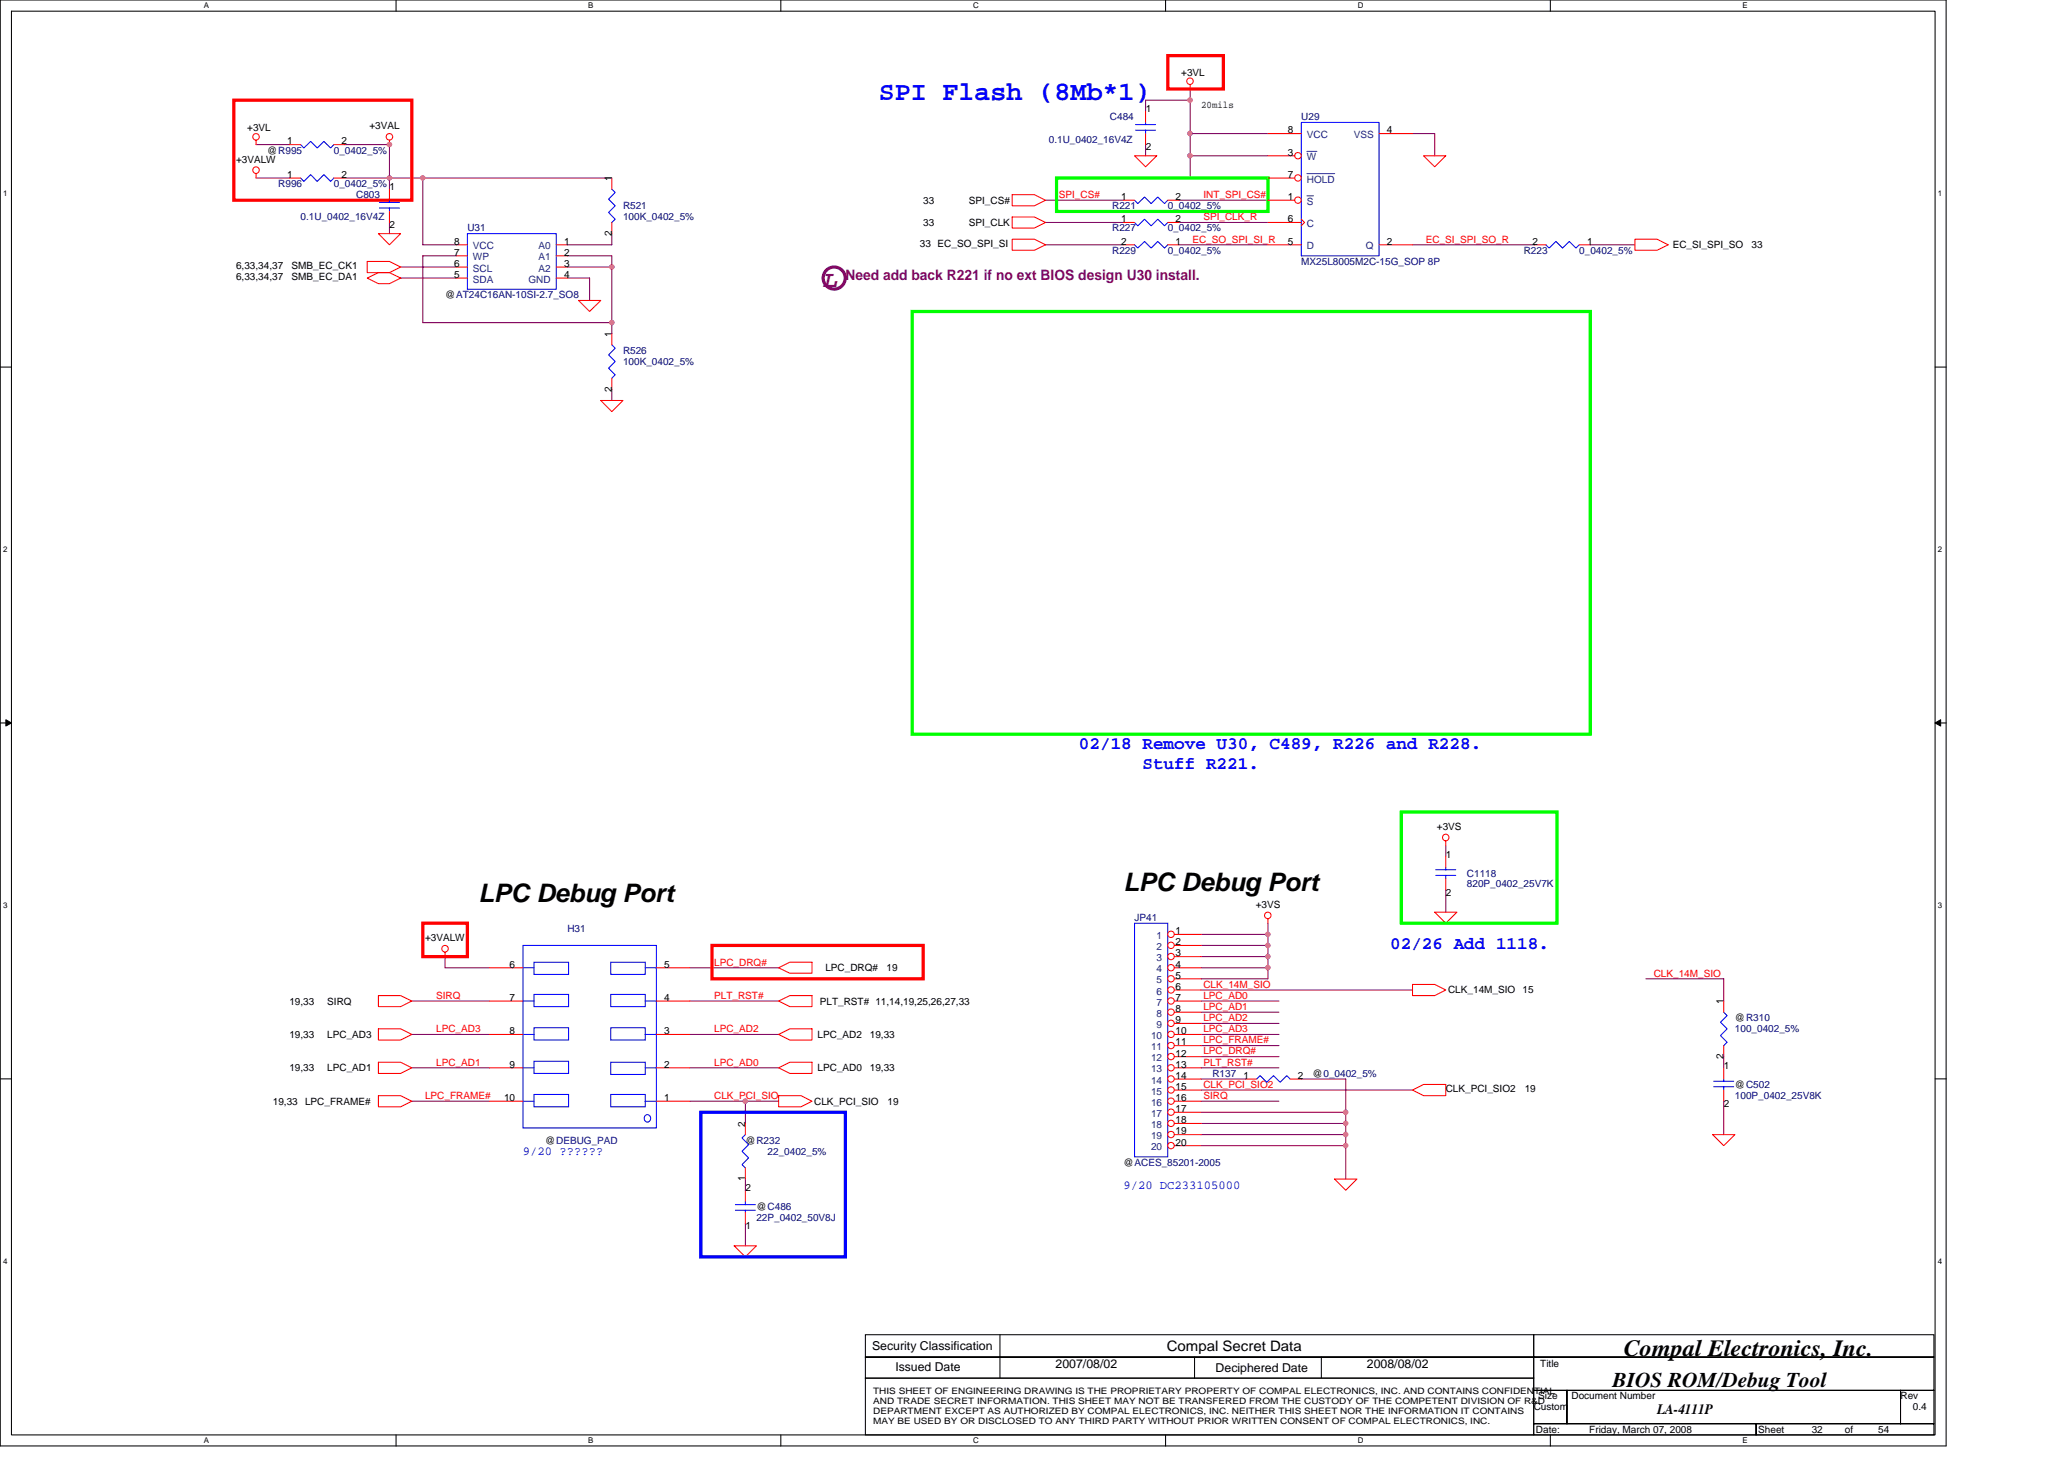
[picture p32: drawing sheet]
<svg xmlns="http://www.w3.org/2000/svg" width="297mm" height="210mm" viewBox="0 0 297 210" stroke-linecap="round" stroke-linejoin="round" font-family="sans-serif">
<defs><g id="words">
<text font-size="3.8" fill="#00f" x="126.5" y="14.4">SPI Flash (8Mb*1)</text>
<g font-size="3.7">
<text x="68.9" y="129.8">LPC Debug Port</text>
<text x="161.7" y="128.2">LPC Debug Port</text>
</g>
<text font-size="3.3" fill="#800080" x="118.5" y="41.2">L</text>
<text font-size="3.3" x="233.7" y="195.1">Compal Electronics, Inc.</text>
<text font-size="3" x="232.1" y="199.6">BIOS ROM/Debug Tool</text>
<g font-size="2.5" fill="#00f">
<text x="155.3" y="107.8">02/18 Remove U30, C489, R226 and R228.</text>
<text x="164.4" y="110.7">Stuff R221.</text>
<text x="200.1" y="136.6">02/26 Add 1118.</text>
</g>
<text font-size="2.1" fill="#800080" x="121.7" y="40.3">Need add back R221 if no ext BIOS design U30 install.</text>
<g font-size="2.1">
<text x="167.9" y="194.4">Compal Secret Data</text>
<text x="238.5" y="203.5">LA-4111P</text>
</g>
<g font-size="1.8" fill="#00f">
<text x="75.3" y="166.2">9/20 ??????</text>
<text x="161.7" y="171">9/20 DC233105000</text>
</g>
<g font-size="1.8">
<text x="125.5" y="194.2">Security Classification</text>
<text x="128.9" y="197.3">Issued Date</text>
<text x="151.9" y="196.8">2007/08/02</text>
<text x="174.9" y="197.4">Deciphered Date</text>
<text x="196.7" y="196.8">2008/08/02</text>
</g>
<g font-size="1.4">
<text x="170" y="10.9">+3VL</text>
<text x="164.9" y="16.2">1</text>
<text x="172.9" y="15.6">20mils</text>
<text x="34" y="23.4">+3VALW</text>
<text x="35.6" y="18.9">+3VL</text>
<text x="38.5" y="22.1">@R995</text>
<text x="41.3" y="20.8">1</text>
<text x="49.2" y="20.8">2</text>
<text x="53.2" y="18.6">+3VAL</text>
<text x="164.9" y="21.6">2</text>
<text x="185.4" y="22.4">3</text>
<text x="185.4" y="19.2">8</text>
<text x="199.6" y="19.2">4</text>
<text x="41.3" y="25.6">1</text>
<text x="49.2" y="25.6">2</text>
<text x="56.1" y="27.4">1</text>
<text x="88" y="26.1" transform="rotate(-90 88 26.1)">1</text>
<text x="132.9" y="29.3">33</text>
<text x="139.4" y="29.3">SPI_CS#</text>
<text x="161.4" y="28.8">1</text>
<text x="169.2" y="28.8">2</text>
<text x="185.4" y="28.8">1</text>
<text x="185.4" y="25.6">7</text>
<text x="56.1" y="32.8">2</text>
<text x="65.3" y="35.2">8</text>
<text x="81.2" y="35.2">1</text>
<text x="88" y="33.9" transform="rotate(-90 88 33.9)">2</text>
<text x="132.4" y="35.5">33 EC_SO_SPI_SI</text>
<text x="132.9" y="32.5">33</text>
<text x="139.4" y="32.5">SPI_CLK</text>
<text x="161.4" y="32">1</text>
<text x="161.4" y="35.2">2</text>
<text x="169.2" y="32">2</text>
<text x="169.2" y="35.2">1</text>
<text x="185.4" y="35.2">5</text>
<text x="185.4" y="32">6</text>
<text x="199.6" y="35.2">2</text>
<text x="220.6" y="35.2">2</text>
<text x="228.4" y="35.2">1</text>
<text x="240.7" y="35.7">EC_SI_SPI_SO</text>
<text x="252.1" y="35.7">33</text>
<text x="34" y="38.7">6,33,34,37</text>
<text x="34" y="40.3">6,33,34,37</text>
<text x="42" y="38.7">SMB_EC_CK1</text>
<text x="42" y="40.3">SMB_EC_DA1</text>
<text x="65.3" y="40">5</text>
<text x="65.3" y="38.4">6</text>
<text x="65.3" y="36.8">7</text>
<text x="81.2" y="36.8">2</text>
<text x="81.2" y="38.4">3</text>
<text x="81.2" y="40">4</text>
<text x="64" y="42.9">@AT24C16AN-10SI-2.7_SO8</text>
<text x="88" y="48.5" transform="rotate(-90 88 48.5)">1</text>
<text x="88" y="56.3" transform="rotate(-90 88 56.3)">2</text>
<text x="206.8" y="119.4">+3VS</text>
<text x="208.1" y="123.4">1</text>
<text x="180.7" y="130.6">+3VS</text>
<text x="208.1" y="128.8">2</text>
<text x="61.2" y="135.4">+3VALW</text>
<text x="169.2" y="134.4">1</text>
<text x="169.2" y="136">2</text>
<text x="169.2" y="137.6">3</text>
<text x="73.3" y="139.2">6</text>
<text x="73.3" y="144">7</text>
<text x="95.6" y="144">4</text>
<text x="95.6" y="139.2">5</text>
<text x="118.8" y="139.7">LPC_DRQ#</text>
<text x="127.6" y="139.7">19</text>
<text x="169.2" y="139.2">4</text>
<text x="169.2" y="140.8">5</text>
<text x="169.2" y="142.4">6</text>
<text x="169.2" y="144">7</text>
<text x="208.4" y="142.9">CLK_14M_SIO</text>
<text x="219.1" y="142.9">15</text>
<text x="41.7" y="144.5">19,33</text>
<text x="41.7" y="149.3">19,33</text>
<text x="47.1" y="144.5">SIRQ</text>
<text x="47.1" y="149.3">LPC_AD3</text>
<text x="73.3" y="148.8">8</text>
<text x="95.6" y="148.8">3</text>
<text x="117.7" y="149.3">LPC_AD2</text>
<text x="118" y="144.5">PLT_RST# 11,14,19,25,26,27,33</text>
<text x="125.2" y="149.3">19,33</text>
<text x="169.2" y="145.6">8</text>
<text x="169.2" y="147.2">9</text>
<text x="169.2" y="148.8">10</text>
<text x="248" y="144.5" transform="rotate(-90 248 144.5)">1</text>
<text x="249.7" y="146.9">@R310</text>
<text x="41.7" y="154.1">19,33</text>
<text x="47.1" y="154.1">LPC_AD1</text>
<text x="73.3" y="153.6">9</text>
<text x="95.6" y="153.6">2</text>
<text x="117.7" y="154.1">LPC_AD0</text>
<text x="125.2" y="154.1">19,33</text>
<text x="169.2" y="150.4">11</text>
<text x="169.2" y="152">12</text>
<text x="169.2" y="153.6">13</text>
<text x="169.2" y="155.2">14</text>
<text x="178.9" y="155.2">1</text>
<text x="186.8" y="155.2">2</text>
<text x="188.9" y="154.9">@0_0402_5%</text>
<text x="248" y="152.4" transform="rotate(-90 248 152.4)">2</text>
<text x="248.1" y="153.8">1</text>
<text x="39.3" y="158.9">19,33</text>
<text x="43.9" y="158.9">LPC_FRAME#</text>
<text x="72.5" y="158.4">10</text>
<text x="95.6" y="158.4">1</text>
<text x="117.2" y="158.9">CLK_PCI_SIO</text>
<text x="127.7" y="158.9">19</text>
<text x="169.2" y="158.4">16</text>
<text x="169.2" y="160">17</text>
<text x="169.2" y="161.6">18</text>
<text x="169.2" y="156.8">15</text>
<text x="208.1" y="157.2">CLK_PCI_SIO2</text>
<text x="219.4" y="157.2">19</text>
<text x="248.1" y="159.2">2</text>
<text x="249.7" y="156.5">@C502</text>
<text x="78.5" y="164.5">@DEBUG_PAD</text>
<text x="107.2" y="162.1" transform="rotate(-90 107.2 162.1)">2</text>
<text x="107.3" y="164.5">@R232</text>
<text x="161.7" y="167.7">@ACES_85201-2005</text>
<text x="169.2" y="164.8">20</text>
<text x="169.2" y="163.2">19</text>
<text x="107.2" y="169.9" transform="rotate(-90 107.2 169.9)">1</text>
<text x="107.3" y="171.4">2</text>
<text x="107.3" y="176.8">1</text>
<text x="108.9" y="174.1">@C486</text>
<text x="221.7" y="196.7">Title</text>
<text x="220.7" y="202.9">Custom</text>
<text x="221.4" y="201.3">Size</text>
<text x="226.2" y="201.3">Document Number</text>
<text x="273.5" y="201.3">Rev</text>
<text x="275.3" y="202.9">0.4</text>
<text x="221" y="206.1">Date:</text>
<text x="228.7" y="206.1">Friday, March 07, 2008</text>
<text x="253" y="206.1">Sheet</text>
<text x="260.7" y="206.1">32</text>
<text x="265.5" y="206.1">of</text>
<text x="270.3" y="206.1">54</text>
</g>
<g font-size="1.4" fill="#000080">
<text x="159.7" y="17.3">C484</text>
<text x="187.3" y="17.3">U29</text>
<text x="48" y="22.1">0_0402_5%</text>
<text x="150.9" y="20.5">0.1U_0402_16V4Z</text>
<text x="40" y="26.9">R996</text>
<text x="48" y="26.9">0_0402_5%</text>
<text x="51.3" y="28.5">C803</text>
<text x="43.3" y="31.7">0.1U_0402_16V4Z</text>
<text x="67.3" y="33.3">U31</text>
<text x="89.7" y="30.1">R521</text>
<text x="89.7" y="31.7">100K_0402_5%</text>
<text x="160.1" y="33.3">R227</text>
<text x="160.1" y="30.1">R221</text>
<text x="168.1" y="33.3">0_0402_5%</text>
<text x="168.1" y="30.1">0_0402_5%</text>
<text x="160.1" y="36.5">R229</text>
<text x="168.1" y="36.5">0_0402_5%</text>
<text x="187.3" y="38.1">MX25L8005M2C-15G_SOP 8P</text>
<text x="219.3" y="36.5">R223</text>
<text x="227.3" y="36.5">0_0402_5%</text>
<text x="89.7" y="50.9">R526</text>
<text x="89.7" y="52.5">100K_0402_5%</text>
<text x="211.1" y="126.1">C1118</text>
<text x="211.1" y="127.6">820P_0402_25V7K</text>
<text x="81.7" y="134.1">H31</text>
<text x="163.3" y="132.5">JP41</text>
<text x="249.7" y="148.5">100_0402_5%</text>
<text x="174.5" y="154.9">R137</text>
<text x="249.7" y="158.1">100P_0402_25V8K</text>
<text x="110.5" y="166.1">22_0402_5%</text>
<text x="108.9" y="175.7">22P_0402_50V8J</text>
</g>
<g font-size="1.4" fill="#004080">
<text x="188.1" y="19.9">VCC</text>
<text x="188.1" y="23.1">W</text>
<text x="194.8" y="19.9">VSS</text>
<text x="188.1" y="29.5">S</text>
<text x="188.1" y="26.3">HOLD</text>
<text x="68.1" y="35.9">VCC</text>
<text x="77.5" y="35.9">A0</text>
<text x="188.1" y="35.9">D</text>
<text x="188.1" y="32.7">C</text>
<text x="196.6" y="35.9">Q</text>
<text x="68.1" y="40.7">SDA</text>
<text x="68.1" y="39.1">SCL</text>
<text x="68.1" y="37.5">WP</text>
<text x="76" y="40.7">GND</text>
<text x="77.5" y="37.5">A1</text>
<text x="77.5" y="39.1">A2</text>
<text x="166.5" y="135.1">1</text>
<text x="166.5" y="136.7">2</text>
<text x="166.5" y="138.3">3</text>
<text x="166.5" y="139.9">4</text>
<text x="166.5" y="141.5">5</text>
<text x="166.5" y="143.1">6</text>
<text x="165.6" y="149.5">10</text>
<text x="166.5" y="144.7">7</text>
<text x="166.5" y="146.3">8</text>
<text x="166.5" y="147.9">9</text>
<text x="165.6" y="151.1">11</text>
<text x="165.6" y="152.7">12</text>
<text x="165.6" y="154.3">13</text>
<text x="165.6" y="155.9">14</text>
<text x="165.6" y="159.1">16</text>
<text x="165.6" y="160.7">17</text>
<text x="165.6" y="157.5">15</text>
<text x="165.6" y="162.3">18</text>
<text x="165.6" y="165.5">20</text>
<text x="165.6" y="163.9">19</text>
</g>
<g font-size="1.4" fill="#f00">
<text x="152.4" y="28.5">SPI_CS#</text>
<text x="173.2" y="28.5">INT_SPI_CS#</text>
<text x="171.6" y="34.9">EC_SO_SPI_SI_R</text>
<text x="173.2" y="31.7">SPI_CLK_R</text>
<text x="205.2" y="34.9">EC_SI_SPI_SO_R</text>
<text x="62.8" y="143.7">SIRQ</text>
<text x="102.8" y="143.7">PLT_RST#</text>
<text x="102.8" y="138.9">LPC_DRQ#</text>
<text x="173.2" y="143.7">LPC_AD0</text>
<text x="173.2" y="142.1">CLK_14M_SIO</text>
<text x="238" y="140.5">CLK_14M_SIO</text>
<text x="62.8" y="148.5">LPC_AD3</text>
<text x="102.8" y="148.5">LPC_AD2</text>
<text x="173.2" y="148.5">LPC_AD3</text>
<text x="173.2" y="146.9">LPC_AD2</text>
<text x="173.2" y="145.3">LPC_AD1</text>
<text x="62.8" y="153.3">LPC_AD1</text>
<text x="102.8" y="153.3">LPC_AD0</text>
<text x="173.2" y="150.1">LPC_FRAME#</text>
<text x="173.2" y="153.3">PLT_RST#</text>
<text x="173.2" y="151.7">LPC_DRQ#</text>
<text x="61.2" y="158.1">LPC_FRAME#</text>
<text x="102.8" y="158.1">CLK_PCI_SIO</text>
<text x="173.2" y="158.1">SIRQ</text>
<text x="173.2" y="156.5">CLK_PCI_SIO2</text>
</g>
<g font-size="1.3">
<text x="125.7" y="200.5">THIS SHEET OF ENGINEERING DRAWING IS THE PROPRIETARY PROPERTY OF COMPAL ELECTRONICS, INC. AND CONTAINS CONFIDENTIAL</text>
<text x="125.7" y="202">AND TRADE SECRET INFORMATION. THIS SHEET MAY NOT BE TRANSFERED FROM THE CUSTODY OF THE COMPETENT DIVISION OF R&amp;D</text>
<text x="125.7" y="203.5">DEPARTMENT EXCEPT AS AUTHORIZED BY COMPAL ELECTRONICS, INC. NEITHER THIS SHEET NOR THE INFORMATION IT CONTAINS</text>
<text x="125.7" y="204.9">MAY BE USED BY OR DISCLOSED TO ANY THIRD PARTY WITHOUT PRIOR WRITTEN CONSENT OF COMPAL ELECTRONICS, INC.</text>
</g>
<g font-size="1.1">
<text x="29.3" y="1.2">A</text>
<text x="84.7" y="1.2">B</text>
<text x="140" y="1.2">C</text>
<text x="195.4" y="1.2">D</text>
<text x="250.8" y="1.2">E</text>
<text x=".4" y="28.2">1</text>
<text x="278.9" y="28.2">1</text>
<text x=".4" y="79.4">2</text>
<text x="278.9" y="79.4">2</text>
<text x=".4" y="130.6">3</text>
<text x="278.9" y="130.6">3</text>
<text x=".4" y="181.8">4</text>
<text x="278.9" y="181.8">4</text>
<text x="29.3" y="207.6">A</text>
<text x="84.7" y="207.6">B</text>
<text x="140" y="207.6">C</text>
<text x="195.4" y="207.6">D</text>
<text x="250.8" y="207.6">E</text>
</g>
</g></defs>
<path d="M0 0h280.1v208h-280.1zM1.6 1.6h276.9v204.8h-276.9z" fill="none" stroke="#000" stroke-width=".15"/>
<g fill="#fff">
<path d="M29.3 .2h.8v1.2h-.8z"/>
<path d="M29.3 206.6h.8v1.3h-.8z"/>
</g>
<path d="M57 0v1.6M57 206.4v1.6" fill="none" stroke="#000" stroke-width=".15"/>
<g fill="#fff">
<path d="M84.7 .2h.7v1.2h-.7z"/>
<path d="M84.7 206.6h.7v1.3h-.7z"/>
</g>
<path d="M112.4 0v1.6M112.4 206.4v1.6" fill="none" stroke="#000" stroke-width=".15"/>
<g fill="#fff">
<path d="M140 .2h.8v1.2h-.8z"/>
<path d="M140 206.6h.8v1.3h-.8z"/>
</g>
<path d="M167.7 0v1.6M167.7 206.4v1.6" fill="none" stroke="#000" stroke-width=".15"/>
<g fill="#fff">
<path d="M195.4 .2h.8v1.2h-.8z"/>
<path d="M195.4 206.6h.8v1.3h-.8z"/>
</g>
<path d="M223.1 0v1.6M223.1 206.4v1.6" fill="none" stroke="#000" stroke-width=".15"/>
<g fill="#fff">
<path d="M250.8 .2h.7v1.2h-.7z"/>
<path d="M250.8 206.6h.7v1.3h-.7z"/>
<path d="M.4 27.2h.7v1.3h-.7z"/>
<path d="M278.9 27.2h.6v1.3h-.6z"/>
<path d="M.4 78.4h.7v1.3h-.7z"/>
<path d="M278.9 78.4h.6v1.3h-.6z"/>
</g>
<path d="M0 52.8h1.6M278.5 52.8h1.6" fill="none" stroke="#000" stroke-width=".15"/>
<g fill="#fff">
<path d="M.4 129.6h.7v1.3h-.7z"/>
<path d="M278.9 129.6h.6v1.3h-.6z"/>
</g>
<path d="M0 104h1.6M278.5 104h1.6" fill="none" stroke="#000" stroke-width=".15"/>
<path d="M.8 103.5l.8 .5-.8 .5zM278.5 104l.8-.5v1z" fill="#000" stroke="#000" stroke-width=".14"/>
<g fill="#fff">
<path d="M.4 180.8h.7v1.3h-.7z"/>
<path d="M278.9 180.8h.6v1.3h-.6z"/>
</g>
<g fill="none" stroke="#000" stroke-width=".15">
<path d="M0 155.2h1.6M278.5 155.2h1.6M124.5 192h96.2v3.2h-96.2zM124.5 195.2h96.2v3.1h-96.2zM124.5 198.3h96.2v8.1h-96.2zM143.9 192v6.3M171.9 195.2v3.1M190.2 195.2v3.1M220.7 192h57.6v3.2h-57.6zM220.7 195.2h57.6v4.8h-57.6zM220.7 200h4.8v4.8h-4.8zM220.7 204.8h32v1.6h-32z"/>
<path d="M225.5 200h48v4.8h-48zM252.7 204.8h25.6v1.6h-25.6zM273.5 200h4.8v4.8h-4.8z"/>
</g>
<g fill="none" stroke="#800040" stroke-width=".15">
<path d="M171.3 12.8v12.8h11.2M171.3 19.2h11.2M171.3 14.4h-6.4v1.6M203.3 19.2h3.2v3.2M36.8 25.6h4.9M36.8 20.8h4.9M49.7 25.6h38.4M49.7 20.8h6.3v6.4M56 32v1.6M57.7 38.4h8M60.9 25.6v9.6h4.8M65.7 36.8h-4.8v9.6h27.2"/>
<path d="M81.7 36.8h6.4v11.2M81.7 38.4h6.4M88.1 33.6v1.6h-6.4M150.5 28.8h11.2M150.5 32h11.2M150.5 35.2h11.2M164.9 20.8v1.6M169.7 28.8h12.8M169.7 32h12.8M169.7 35.2h12.8M171.3 22.4h11.2M203.3 35.2h17.6"/>
<path d="M228.9 35.2h6.4M57.7 40h8M81.7 40h3.2v3.2M88.1 56v1.6M64 137.6v1.6h6.5M99.3 139.2h12.8M172.9 139.2h9.6M172.9 134.4h9.6M172.9 136h9.6M172.9 137.6h9.6M182.5 132.8v8h-9.6M208.1 121.6v1.6"/>
<path d="M208.1 128v3.2M59.3 148.8h11.2M59.3 158.4h11.2M59.3 144h11.2M59.3 153.6h11.2M99.3 148.8h12.8M99.3 158.4h12.8M99.3 144h12.8M99.3 153.6h12.8M107.3 158.4v3.2M172.9 148.8h11.2M172.9 158.4h11.2"/>
<path d="M172.9 144h11.2M172.9 153.6h11.2M172.9 150.4h11.2M172.9 155.2h6.4M172.9 147.2h11.2M172.9 145.6h11.2M172.9 152h11.2M172.9 156.8h30.4M172.9 142.4h30.4M187.3 155.2h6.4v14.4M236.9 140.8h11.2v3.2M248.1 152v1.6"/>
<path d="M248.1 158.4v4.8M107.3 169.6v1.6M107.3 176v3.2M172.9 164.8h20.8M172.9 161.6h20.8M172.9 163.2h20.8M172.9 160h20.8"/>
</g>
<g fill="#f0f" stroke="#f0f" stroke-width=".15">
<circle cx="171.3" cy="19.2" r=".32"/>
<circle cx="171.3" cy="22.4" r=".31"/>
<circle cx="171.3" cy="14.4" r=".31"/>
<circle cx="88.1" cy="46.4" r=".31"/>
<circle cx="88.1" cy="38.4" r=".31"/>
<circle cx="107.3" cy="158.4" r=".31"/>
<circle cx="182.5" cy="139.2" r=".32"/>
<circle cx="193.7" cy="164.8" r=".31"/>
<circle cx="182.5" cy="134.4" r=".31"/>
<circle cx="193.7" cy="163.2" r=".32"/>
<circle cx="193.7" cy="161.6" r=".31"/>
<circle cx="182.5" cy="137.6" r=".31"/>
<circle cx="193.7" cy="160" r=".32"/>
<circle cx="182.5" cy="136" r=".32"/>
<circle cx="56" cy="20.8" r=".31"/>
<circle cx="56" cy="25.6" r=".31"/>
<circle cx="60.8" cy="25.6" r=".31"/>
</g>
<g fill="none" stroke="#f00" stroke-width=".15">
<path d="M171.3 12.2v.6M36.8 25v.6M36.8 20.2v.6M52.8 37.6h3.2l1.7 .8-1.7 .8h-3.2zM54.5 33.6h3.2l-1.7 1.6zM56 20.2v.6M145.7 31.2h3.2l1.6 .8-1.6 .8h-3.2zM145.7 34.4h3.2l1.6 .8-1.6 .8h-3.2zM145.7 28h3.2l1.6 .8-1.6 .8h-3.2zM163.3 22.4h3.2l-1.6 1.6zM204.9 22.4h3.2l-1.6 1.6zM235.3 34.4h3.2l1.6 .8-1.6 .8h-3.2z"/>
<path d="M52.8 40l1.7-.8h1.5l1.7 .8-1.7 .8h-1.5zM83.3 43.2h3.2l-1.6 1.6zM86.5 57.6h3.2l-1.6 1.6zM64 137v.6M112.1 139.2l1.6-.8h3.2v1.6h-3.2zM182.5 132.2v.6M206.5 131.2h3.2l-1.6 1.6zM208.1 121v.6M54.5 157.6h3.2l1.6 .8-1.6 .8h-3.2zM54.5 143.2h3.2l1.6 .8-1.6 .8h-3.2zM54.5 148h3.2l1.6 .8-1.6 .8h-3.2zM54.5 152.8h3.2l1.6 .8-1.6 .8h-3.2z"/>
<path d="M112.1 153.6l1.6-.8h3.2v1.6h-3.2zM112.1 144l1.6-.8h3.2v1.6h-3.2zM112.1 148.8l1.6-.8h3.2v1.6h-3.2zM112.1 157.6h3.2l1.6 .8-1.6 .8h-3.2zM203.3 141.6h3.2l1.6 .8-1.6 .8h-3.2zM203.3 156.8l1.6-.8h3.2v1.6h-3.2zM105.7 179.2h3.2l-1.6 1.6zM192.1 169.6h3.2l-1.6 1.6zM246.5 163.2h3.2l-1.6 1.6z"/>
<circle cx="36.8" cy="19.7" r=".47"/>
<circle cx="56" cy="19.7" r=".47"/>
<circle cx="171.3" cy="11.7" r=".47"/>
<circle cx="36.8" cy="24.5" r=".47"/>
<circle cx="64" cy="136.5" r=".47"/>
<circle cx="182.4" cy="131.7" r=".47"/>
<circle cx="208.1" cy="120.5" r=".47"/>
</g>
<path d="M100.9 160h20.8v20.8h-20.8z" fill="none" stroke="#00f" stroke-width=".47"/>
<path d="M33.7 14.4h25.6v14.4h-25.6zM168.1 8h8v4.8h-8zM60.9 132.8h6.4v4.8h-6.4zM102.5 136h30.4v4.8h-30.4z" fill="none" stroke="#f00" stroke-width=".47"/>
<circle cx="120.1" cy="40" r="1.59" fill="none" stroke="#800080" stroke-width=".47"/>
<path d="M152.1 25.6h30.4v4.8h-30.4zM131.3 44.8h97.6v60.8h-97.6zM201.7 116.8h22.4v16h-22.4z" fill="none" stroke="#0f0" stroke-width=".47"/>
<path d="M163.3 132.8h4.8v33.6h-4.8z" fill="none" stroke="#00f" stroke-width=".15"/>
<circle cx="168.5" cy="134.4" r=".46" fill="#fff" stroke="#f00" stroke-width=".15"/>
<path d="M169 134.4h3.9" fill="none" stroke="#f00" stroke-width=".15"/>
<circle cx="168.5" cy="136" r=".46" fill="#fff" stroke="#f00" stroke-width=".15"/>
<path d="M169 136h3.9" fill="none" stroke="#f00" stroke-width=".15"/>
<circle cx="168.5" cy="137.6" r=".46" fill="#fff" stroke="#f00" stroke-width=".15"/>
<path d="M169 137.6h3.9" fill="none" stroke="#f00" stroke-width=".15"/>
<circle cx="168.5" cy="139.2" r=".46" fill="#fff" stroke="#f00" stroke-width=".15"/>
<path d="M169 139.2h3.9" fill="none" stroke="#f00" stroke-width=".15"/>
<circle cx="168.5" cy="140.8" r=".46" fill="#fff" stroke="#f00" stroke-width=".15"/>
<path d="M169 140.8h3.9" fill="none" stroke="#f00" stroke-width=".15"/>
<circle cx="168.5" cy="142.4" r=".46" fill="#fff" stroke="#f00" stroke-width=".15"/>
<path d="M169 142.4h3.9" fill="none" stroke="#f00" stroke-width=".15"/>
<circle cx="168.5" cy="144" r=".46" fill="#fff" stroke="#f00" stroke-width=".15"/>
<path d="M169 144h3.9" fill="none" stroke="#f00" stroke-width=".15"/>
<circle cx="168.5" cy="145.6" r=".46" fill="#fff" stroke="#f00" stroke-width=".15"/>
<path d="M169 145.6h3.9" fill="none" stroke="#f00" stroke-width=".15"/>
<circle cx="168.5" cy="147.2" r=".46" fill="#fff" stroke="#f00" stroke-width=".15"/>
<path d="M169 147.2h3.9" fill="none" stroke="#f00" stroke-width=".15"/>
<circle cx="168.5" cy="148.8" r=".46" fill="#fff" stroke="#f00" stroke-width=".15"/>
<path d="M169 148.8h3.9" fill="none" stroke="#f00" stroke-width=".15"/>
<circle cx="168.5" cy="150.4" r=".46" fill="#fff" stroke="#f00" stroke-width=".15"/>
<path d="M169 150.4h3.9" fill="none" stroke="#f00" stroke-width=".15"/>
<circle cx="168.5" cy="152" r=".46" fill="#fff" stroke="#f00" stroke-width=".15"/>
<path d="M169 152h3.9" fill="none" stroke="#f00" stroke-width=".15"/>
<circle cx="168.5" cy="153.6" r=".46" fill="#fff" stroke="#f00" stroke-width=".15"/>
<path d="M169 153.6h3.9" fill="none" stroke="#f00" stroke-width=".15"/>
<circle cx="168.5" cy="155.2" r=".46" fill="#fff" stroke="#f00" stroke-width=".15"/>
<path d="M169 155.2h3.9" fill="none" stroke="#f00" stroke-width=".15"/>
<circle cx="168.5" cy="158.4" r=".46" fill="#fff" stroke="#f00" stroke-width=".15"/>
<path d="M169 158.4h3.9" fill="none" stroke="#f00" stroke-width=".15"/>
<circle cx="168.5" cy="160" r=".46" fill="#fff" stroke="#f00" stroke-width=".15"/>
<path d="M169 160h3.9" fill="none" stroke="#f00" stroke-width=".15"/>
<circle cx="168.5" cy="161.6" r=".46" fill="#fff" stroke="#f00" stroke-width=".15"/>
<path d="M169 161.6h3.9" fill="none" stroke="#f00" stroke-width=".15"/>
<circle cx="168.5" cy="156.8" r=".46" fill="#fff" stroke="#f00" stroke-width=".15"/>
<path d="M169 156.8h3.9" fill="none" stroke="#f00" stroke-width=".15"/>
<circle cx="168.5" cy="164.8" r=".46" fill="#fff" stroke="#f00" stroke-width=".15"/>
<path d="M169 164.8h3.9" fill="none" stroke="#f00" stroke-width=".15"/>
<circle cx="168.5" cy="163.2" r=".46" fill="#fff" stroke="#f00" stroke-width=".15"/>
<g fill="none" stroke="#f00" stroke-width=".15">
<path d="M41.7 20.8h1.6M48 20.8h1.7M88.1 25.6v1.6M88.1 32v1.6M161.7 32h1.6M161.7 28.8h1.6M168.1 32h1.6M168.1 28.8h1.6M220.9 35.2h1.6M227.3 35.2h1.6M70.5 139.2h4.8M94.5 139.2h4.8"/>
<path d="M208.1 123.2v1.6M208.1 126.4v1.6M70.5 158.4h4.8M70.5 153.6h4.8M70.5 148.8h4.8M70.5 144h4.8M94.5 158.4h4.8M94.5 153.6h4.8M94.5 148.8h4.8M94.5 144h4.8M179.3 155.2h1.6M185.7 155.2h1.6"/>
<path d="M107.3 161.6v1.6M107.3 168v1.6M107.3 171.2v1.6M107.3 174.4v1.6M169 163.2h3.9"/>
</g>
<g fill="none" stroke="#00f" stroke-width=".15">
<path d="M187.3 17.6h11.2v19.2h-11.2zM43.3 20.8l.4 .5 1-1 1 1 .9-1 1 1 .4-.5M88.1 27.2l.4 .5-.9 1 .9 .9-.9 1 .9 .9-.4 .5M163.3 32l.4 .5 1-1 1 1 .9-1 1 1 .5-.5M163.3 28.8l.4 .5 1-1 1 1 .9-1 1 1 .5-.5M222.5 35.2l.4 .5 1-1 1 1 .9-1 1 1 .5-.5M75.3 136h19.2v26.3h-19.2zM75.3 139.2h1.6M76.9 138.4h4.9v1.8h-4.9zM87.9 138.4h5v1.8h-5zM92.9 139.2h1.6M206.6 125.9h2.9"/>
<path d="M206.6 125.1h2.9M208.1 124.8v.3M208.1 125.9v.5M75.3 158.4h1.6M75.3 153.6h1.6M75.3 148.8h1.6M75.3 144h1.6M76.9 143.1h4.9v1.7h-4.9zM76.9 147.9h4.9v1.7h-4.9zM76.9 152.7h4.9v1.7h-4.9zM76.9 157.5h4.9v1.7h-4.9zM87.9 143.1h5v1.7h-5z"/>
<path d="M87.9 147.9h5v1.7h-5zM87.9 152.8h5v1.8h-5zM87.9 157.5h5v1.7h-5zM92.9 158.4h1.6M92.9 153.6h1.6M92.9 148.8h1.6M92.9 144h1.6M180.9 155.2l.5-.5 .9 1 1-1 .9 1 1-1 .5 .5M92.9 160.4a.51 .51 0 0 1 .7 .5 .51 .51 0 0 1-.7 .5 .6 .6 0 0 1 0-1zM105.8 173.3h2.9M105.8 174.1h2.9M107.3 163.2l-.5 .5 .9 1-.9 .9 .9 1-.9 1 .5 .4"/>
<path d="M107.3 172.8v.5M107.3 174.1v.3"/>
</g>
<circle cx="186.8" cy="28.8" r=".46" fill="#fff" stroke="#f00" stroke-width=".15"/>
<path d="M182.5 19.2h4.8M182.5 28.8h3.8M198.5 35.2h4.8" fill="none" stroke="#f00" stroke-width=".15"/>
<path d="M188.1 28.2h.9" fill="none" stroke="#004080" stroke-width=".14"/>
<circle cx="186.8" cy="25.6" r=".46" fill="#fff" stroke="#f00" stroke-width=".15"/>
<path d="M198.5 19.2h4.8M182.5 25.6h3.8M182.5 35.2h4.8M182.5 32h4.8M187.3 31.5l.4 .5-.4 .5" fill="none" stroke="#f00" stroke-width=".15"/>
<path d="M188.1 25h4" fill="none" stroke="#004080" stroke-width=".14"/>
<circle cx="186.8" cy="22.4" r=".46" fill="#fff" stroke="#f00" stroke-width=".15"/>
<g fill="none" stroke="#f00" stroke-width=".15">
<path d="M164.9 16v1.6M164.9 19.2v1.6M41.7 25.6h1.6M48 25.6h1.7M56 27.2v1.6M56 30.4v1.6M65.7 35.2h1.6M65.7 36.8h1.6M65.7 38.4h1.6M80 35.2h1.7M80 36.8h1.7M80 38.4h1.7"/>
<path d="M161.7 35.2h1.6M168.1 35.2h1.6M182.5 22.4h3.8M65.7 40h1.6M80 40h1.7M88.1 48v1.6M88.1 54.4v1.6M248.1 144v1.6M248.1 150.4v1.6M248.1 153.6v1.6M248.1 156.8v1.6"/>
</g>
<path d="M188.1 21.8h1.4" fill="none" stroke="#004080" stroke-width=".14"/>
<g fill="none" stroke="#00f" stroke-width=".15">
<path d="M163.4 18.7h2.9M163.4 17.9h2.9M164.9 17.6v.3M164.9 18.7v.5M43.3 25.6l.4 .5 1-1 1 1 .9-1 1 1 .4-.5M54.6 29.9h2.9M54.6 29.1h2.9M56 28.8v.3M56 29.9v.5M67.3 33.6h12.7v8h-12.7zM163.3 35.2l.4 .5 1-1 1 1 .9-1 1 1 .5-.5M88.1 49.6l.4 .5-.9 1 .9 .9-.9 1 .9 .9-.4 .5"/>
<path d="M246.6 156.4h2.9M246.6 155.6h2.9M248.1 145.6l.5 .5-1 1 1 .9-1 1 1 .9-.5 .5M248.1 155.2v.4M248.1 156.4v.4"/>
</g>
<g fill="#f0f" stroke="#f0f" stroke-width=".15">
<circle cx="171.3" cy="19.2" r=".32"/>
<circle cx="171.3" cy="22.4" r=".31"/>
<circle cx="171.3" cy="14.4" r=".31"/>
<circle cx="88.1" cy="46.4" r=".31"/>
<circle cx="88.1" cy="38.4" r=".31"/>
<circle cx="107.3" cy="158.4" r=".31"/>
<circle cx="182.5" cy="139.2" r=".32"/>
<circle cx="193.7" cy="164.8" r=".31"/>
<circle cx="182.5" cy="134.4" r=".31"/>
<circle cx="193.7" cy="163.2" r=".32"/>
<circle cx="193.7" cy="161.6" r=".31"/>
<circle cx="182.5" cy="137.6" r=".31"/>
<circle cx="193.7" cy="160" r=".32"/>
<circle cx="182.5" cy="136" r=".32"/>
<circle cx="56" cy="20.8" r=".31"/>
<circle cx="56" cy="25.6" r=".31"/>
<circle cx="60.8" cy="25.6" r=".31"/>
</g>
<use href="#words"/>
</svg>
